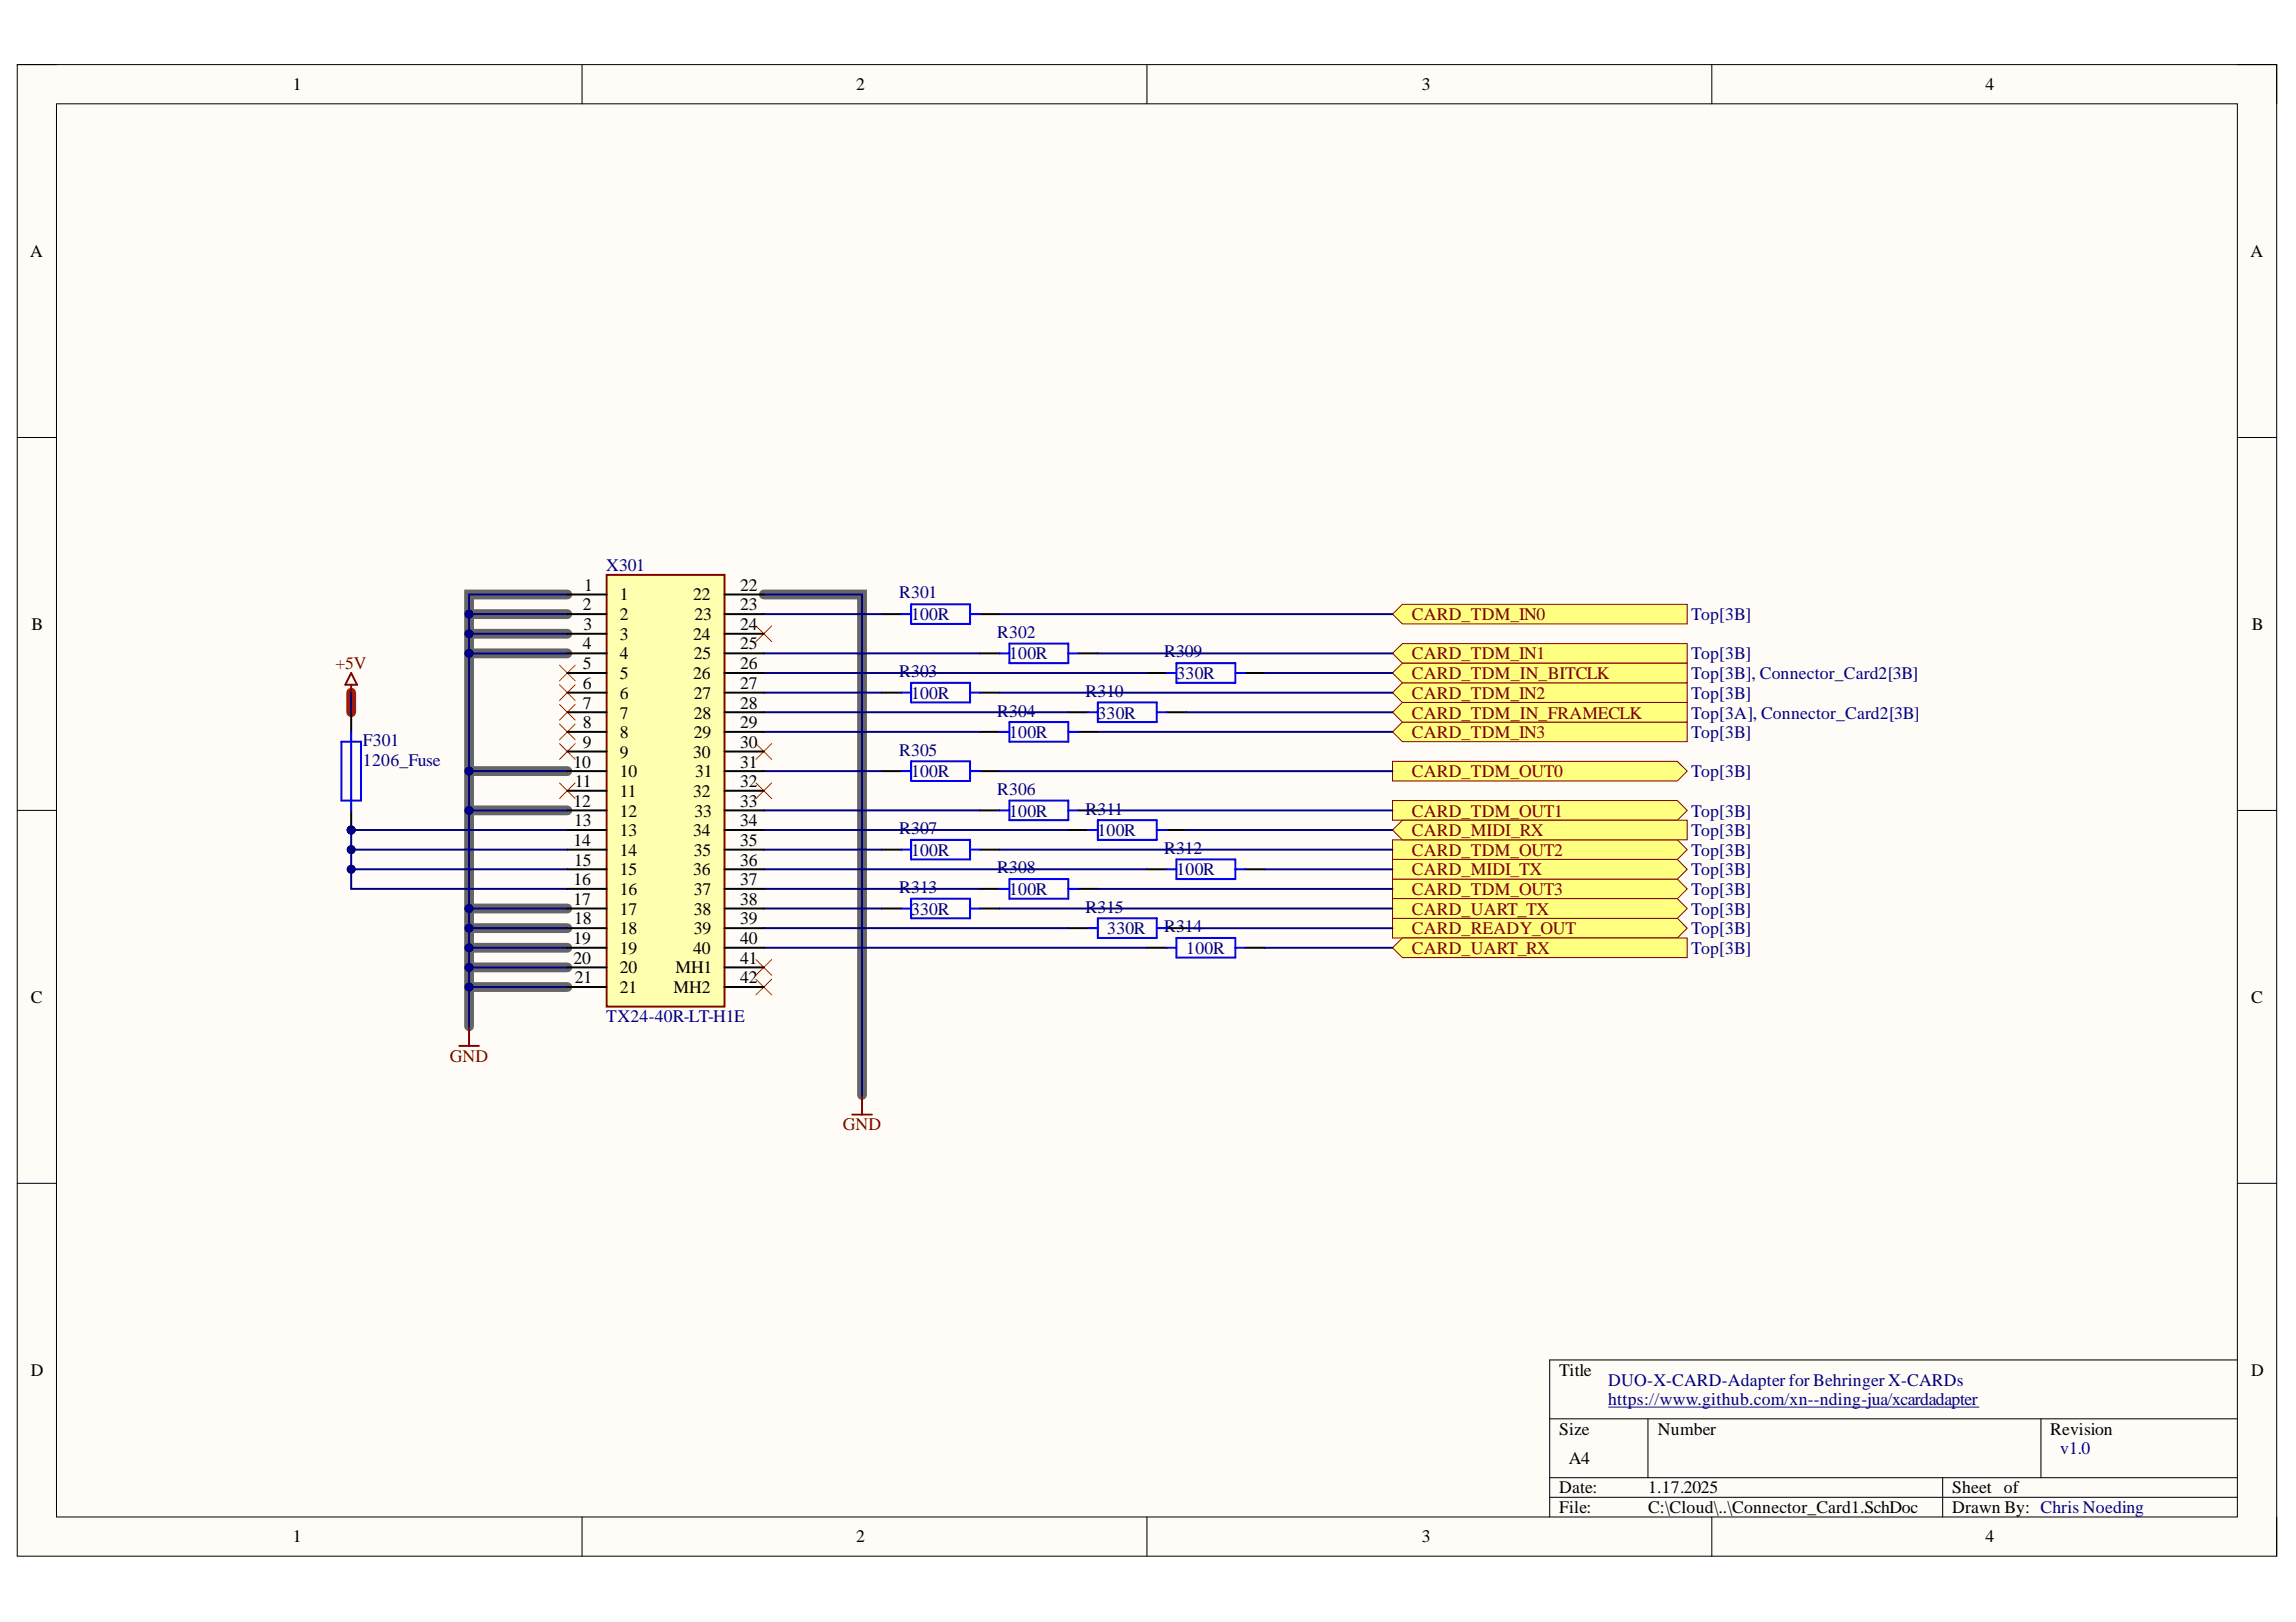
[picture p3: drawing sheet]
<svg xmlns="http://www.w3.org/2000/svg" width="297mm" height="210mm" viewBox="0 0 297 210" stroke-linecap="round" stroke-linejoin="round" font-family="sans-serif">
<defs><g id="words">
<g font-size="2.3">
<text x="37.9" y="11.7">1</text>
<text x="110.8" y="11.7">2</text>
<text x="183.9" y="11.7">3</text>
<text x="256.9" y="11.7">4</text>
<text x="3.9" y="33.3">A</text>
<text x="291.1" y="33.3">A</text>
<text x="75.6" y="76.4">1</text>
<text x="80.2" y="77.7">1</text>
<text x="89.7" y="77.7">22</text>
<text x="95.8" y="76.4">22</text>
<text x="4.1" y="81.5">B</text>
<text x="75.4" y="79">2</text>
<text x="75.5" y="81.5">3</text>
<text x="80.2" y="80.2">2</text>
<text x="80.2" y="82.8">3</text>
<text x="89.7" y="82.8">24</text>
<text x="89.9" y="80.2">23</text>
<text x="95.8" y="79">23</text>
<text x="95.8" y="81.5">24</text>
<text x="291.3" y="81.5">B</text>
<text x="75.4" y="84">4</text>
<text x="75.4" y="86.6">5</text>
<text x="75.4" y="89.2">6</text>
<text x="80.2" y="85.3">4</text>
<text x="80.2" y="87.8">5</text>
<text x="89.7" y="87.8">26</text>
<text x="89.8" y="85.3">25</text>
<text x="95.8" y="84">25</text>
<text x="95.8" y="86.6">26</text>
<text x="95.8" y="89.2">27</text>
<text x="75.4" y="91.7">7</text>
<text x="75.4" y="94.3">8</text>
<text x="80.2" y="90.5">6</text>
<text x="80.2" y="93">7</text>
<text x="80.2" y="95.5">8</text>
<text x="89.8" y="90.5">27</text>
<text x="89.8" y="93">28</text>
<text x="89.8" y="95.5">29</text>
<text x="95.8" y="91.7">28</text>
<text x="95.8" y="94.3">29</text>
<text x="74.2" y="99.3">10</text>
<text x="74.4" y="101.9">11</text>
<text x="75.4" y="96.8">9</text>
<text x="80.2" y="98.1">9</text>
<text x="80.2" y="100.6">10</text>
<text x="89.7" y="98.1">30</text>
<text x="89.9" y="100.6">31</text>
<text x="95.8" y="96.8">30</text>
<text x="95.8" y="99.3">31</text>
<text x="95.8" y="101.9">32</text>
<text x="74.2" y="104.4">12</text>
<text x="74.3" y="107">13</text>
<text x="80.2" y="103.1">11</text>
<text x="80.2" y="105.7">12</text>
<text x="89.7" y="103.1">32</text>
<text x="89.9" y="105.7">33</text>
<text x="95.8" y="104.4">33</text>
<text x="95.8" y="107">34</text>
<text x="74.2" y="109.5">14</text>
<text x="74.3" y="112">15</text>
<text x="80.2" y="108.2">13</text>
<text x="80.2" y="110.8">14</text>
<text x="80.2" y="113.3">15</text>
<text x="89.7" y="108.2">34</text>
<text x="89.7" y="113.3">36</text>
<text x="89.8" y="110.8">35</text>
<text x="95.8" y="109.5">35</text>
<text x="95.8" y="112">36</text>
<text x="74.2" y="114.6">16</text>
<text x="74.2" y="117.1">17</text>
<text x="74.3" y="119.6">18</text>
<text x="80.2" y="115.8">16</text>
<text x="80.2" y="118.4">17</text>
<text x="89.8" y="115.8">37</text>
<text x="89.8" y="118.4">38</text>
<text x="95.8" y="114.6">37</text>
<text x="95.8" y="117.1">38</text>
<text x="95.8" y="119.6">39</text>
<text x="74.2" y="122.2">19</text>
<text x="74.2" y="124.7">20</text>
<text x="80.2" y="120.9">18</text>
<text x="80.2" y="123.4">19</text>
<text x="80.2" y="126">20</text>
<text x="87.4" y="126">MH1</text>
<text x="89.7" y="123.4">40</text>
<text x="89.8" y="120.9">39</text>
<text x="95.8" y="122.2">40</text>
<text x="95.8" y="124.7">41</text>
<text x="4" y="129.8">C</text>
<text x="74.4" y="127.2">21</text>
<text x="80.2" y="128.5">21</text>
<text x="87.1" y="128.5">MH2</text>
<text x="95.8" y="127.2">42</text>
<text x="291.2" y="129.8">C</text>
<text x="4" y="178.1">D</text>
<text x="201.7" y="178.1">Title</text>
<text x="291.2" y="178.1">D</text>
<text x="201.7" y="185.7">Size</text>
<text x="214.5" y="185.7">Number</text>
<text x="265.2" y="185.7">Revision</text>
<text x="203" y="189.5">A4</text>
<text x="201.7" y="193.3">Date:</text>
<text x="201.7" y="195.8">File:</text>
<text x="213.2" y="193.3">1.17.2025</text>
<text x="213.2" y="195.8">C:\Cloud\..\Connector_Card1.SchDoc</text>
<text x="252.6" y="193.3">Sheet of</text>
<text x="252.6" y="195.8">Drawn By: Chris Noeding</text>
<text x="37.9" y="199.6">1</text>
<text x="110.8" y="199.6">2</text>
<text x="183.9" y="199.6">3</text>
<text x="256.9" y="199.6">4</text>
</g>
<g font-size="2.3" fill="#000080">
<text x="78.4" y="73.9">X301</text>
<text x="116.3" y="77.4">R301</text>
<text x="117.9" y="80.2">100R</text>
<text x="129" y="82.5">R302</text>
<text x="218.8" y="80.2">Top[3B]</text>
<text x="116.3" y="87.6">R303</text>
<text x="130.5" y="85.3">100R</text>
<text x="150.6" y="85.1">R309</text>
<text x="152.2" y="87.8">330R</text>
<text x="218.8" y="85.3">Top[3B]</text>
<text x="218.8" y="87.8">Top[3B], Connector_Card2[3B]</text>
<text x="117.9" y="90.5">100R</text>
<text x="129" y="92.7">R304</text>
<text x="130.5" y="95.5">100R</text>
<text x="140.4" y="90.2">R310</text>
<text x="142" y="93">330R</text>
<text x="218.8" y="90.5">Top[3B]</text>
<text x="218.8" y="95.5">Top[3B]</text>
<text x="218.8" y="93">Top[3A], Connector_Card2[3B]</text>
<text x="47" y="96.6">F301</text>
<text x="47" y="99.1">1206_Fuse</text>
<text x="116.3" y="97.8">R305</text>
<text x="117.9" y="100.6">100R</text>
<text x="218.8" y="100.6">Top[3B]</text>
<text x="116.3" y="108">R307</text>
<text x="129" y="102.9">R306</text>
<text x="130.5" y="105.7">100R</text>
<text x="140.4" y="105.4">R311</text>
<text x="218.8" y="105.7">Top[3B]</text>
<text x="117.9" y="110.8">100R</text>
<text x="129" y="113">R308</text>
<text x="142" y="108.2">100R</text>
<text x="150.6" y="110.5">R312</text>
<text x="152.2" y="113.3">100R</text>
<text x="218.8" y="110.8">Top[3B]</text>
<text x="218.8" y="108.2">Top[3B]</text>
<text x="218.8" y="113.3">Top[3B]</text>
<text x="116.3" y="115.6">R313</text>
<text x="117.9" y="118.4">330R</text>
<text x="130.5" y="115.8">100R</text>
<text x="140.4" y="118.1">R315</text>
<text x="218.8" y="115.8">Top[3B]</text>
<text x="218.8" y="118.4">Top[3B]</text>
<text x="143.2" y="120.9">330R</text>
<text x="150.6" y="120.6">R314</text>
<text x="153.5" y="123.4">100R</text>
<text x="218.8" y="120.9">Top[3B]</text>
<text x="218.8" y="123.4">Top[3B]</text>
<text x="78.4" y="132.3">TX24-40R-LT-H1E</text>
<text x="208.1" y="179.3">DUO-X-CARD-Adapter for Behringer X-CARDs</text>
<text x="208.1" y="181.9">https://www.github.com/xn--nding-jua/xcardadapter</text>
<text x="266.5" y="188.2">v1.0</text>
</g>
<g font-size="2.3" fill="#800000">
<text x="182.7" y="80.2">CARD_TDM_IN0</text>
<text x="43.4" y="86.6">+5V</text>
<text x="182.7" y="85.3">CARD_TDM_IN1</text>
<text x="182.7" y="87.8">CARD_TDM_IN_BITCLK</text>
<text x="182.7" y="90.5">CARD_TDM_IN2</text>
<text x="182.7" y="95.5">CARD_TDM_IN3</text>
<text x="182.7" y="93">CARD_TDM_IN_FRAMECLK</text>
<text x="182.7" y="100.6">CARD_TDM_OUT0</text>
<text x="182.7" y="105.7">CARD_TDM_OUT1</text>
<text x="182.7" y="110.8">CARD_TDM_OUT2</text>
<text x="182.7" y="108.2">CARD_MIDI_RX</text>
<text x="182.7" y="113.3">CARD_MIDI_TX</text>
<text x="182.7" y="115.8">CARD_TDM_OUT3</text>
<text x="182.7" y="118.4">CARD_UART_TX</text>
<text x="182.7" y="120.9">CARD_READY_OUT</text>
<text x="182.7" y="123.4">CARD_UART_RX</text>
<text x="58.2" y="137.4">GND</text>
<text x="109.1" y="146.3">GND</text>
</g>
</g></defs>
<path d="M2.2 8.4h292.3v193h-292.3z" fill-rule="evenodd" fill="#fffcf8"/>
<path d="M2.2 8.4h292.3v193h-292.3z" fill="none" stroke="#000" stroke-width=".13"/>
<path d="M7.3 13.4h282.2v182.9h-282.2z" fill-rule="evenodd" fill="#fffcf8"/>
<g fill="none" stroke="#000" stroke-width=".13">
<path d="M2.2 8.4h5.1M7.3 13.4h282.2v182.9h-282.2zM75.3 8.4v5M148.4 8.4v5M221.5 8.4v5M289.5 8.4h5v5M2.2 56.6h5.1M289.5 56.6h5M2.2 104.9h5.1M289.5 104.9h5M2.2 153.1h5.1M289.5 153.1h5"/>
<path d="M289.5 176h-89v20.3M75.3 196.3v5.1M148.4 196.3v5.1M200.5 183.6h89M200.5 191.2h89M200.5 193.8h89M213.2 183.6v7.6M221.5 196.3v5.1M251.3 191.2v5.1M264 183.6v7.6M294.5 196.3v5.1"/>
</g>
<path d="M60.7 79.5h12.7M73.4 76.9h-12.7v55.9M98.8 76.9h12.7v64.8M60.7 82h12.7M60.7 84.6h12.7M60.7 99.8h12.7M60.7 117.6h12.7M60.7 104.9h12.7M60.7 122.6h12.7M60.7 125.2h12.7M60.7 120.1h12.7M60.7 127.7h12.7" fill="none" stroke="#666" stroke-width="1.3"/>
<path d="M45.4 89.6v2.6" fill="none" stroke="#f00" stroke-width="1.3"/>
<path d="M45.4 87.1l.8 1.5h-1.5zM45.4 88.6v1M59.4 135.4h2.6M60.7 132.8v2.6M110.3 144.2h2.5M111.5 141.7v2.5" fill="none" stroke="#800000" stroke-width=".25"/>
<g fill="none" stroke="#f00" stroke-width=".13">
<path d="M72.4 86.1l2 2M72.4 88.6l2 2M72.4 91.2l2 2M72.4 93.7l2 2M72.4 96.2l2 2.1M74.4 86.1l-2 2M74.4 88.6l-2 2M74.4 91.2l-2 2M74.4 93.7l-2 2M74.4 96.2l-2 2.1M97.8 81l2 2M97.8 96.2l2 2.1"/>
<path d="M99.8 81l-2 2M99.8 96.2l-2 2.1M72.4 101.3l2 2M74.4 101.3l-2 2M97.8 101.3l2 2M99.8 101.3l-2 2M97.8 124.2l2 2M97.8 126.7l2 2M99.8 124.2l-2 2M99.8 126.7l-2 2"/>
</g>
<g fill="none" stroke="#000" stroke-width=".25">
<path d="M114.1 79.5h2.5M126.8 79.5h2.5M114.1 89.6h2.5M114.1 99.8h2.5M126.8 84.6h2.5M126.8 89.6h2.5M126.8 94.7h2.5M126.8 99.8h2.5M139.5 84.6h2.5M139.5 94.7h2.5M114.1 110h2.5M126.8 104.9h2.5"/>
<path d="M126.8 110h2.5M126.8 115h2.5M139.5 104.9h2.5M139.5 115h2.5"/>
</g>
<g fill="none" stroke="#00f" stroke-width=".25">
<path d="M116.6 79.5h1.3M117.9 78.2h7.6v2.5h-7.6zM125.5 79.5h1.3M116.6 89.6h1.3M116.6 99.8h1.3M117.9 88.4h7.6v2.5h-7.6zM117.9 98.5h7.6v2.6h-7.6zM125.5 89.6h1.3M125.5 99.8h1.3M129.3 84.6h1.3M129.3 94.7h1.3M130.6 83.3h7.6v2.5h-7.6z"/>
<path d="M130.6 93.4h7.6v2.6h-7.6zM138.2 84.6h1.3M138.2 94.7h1.3M116.6 110h1.3M117.9 108.7h7.6v2.5h-7.6zM125.5 110h1.3M129.3 104.9h1.3M129.3 115h1.3M130.6 103.6h7.6v2.5h-7.6zM130.6 113.8h7.6v2.5h-7.6zM138.2 104.9h1.3M138.2 115h1.3"/>
</g>
<path d="M180.2 79.5l1.2-1.3h36.9v2.5h-36.9z" fill-rule="evenodd" fill="#ffff80"/>
<path d="M180.2 79.5l1.2-1.3h36.9v2.5h-36.9z" fill="none" stroke="#800000" stroke-width=".13"/>
<path d="M180.2 84.6l1.2-1.3h36.9v2.5h-36.9z" fill-rule="evenodd" fill="#ffff80"/>
<path d="M180.2 84.6l1.2-1.3h36.9v2.5h-36.9z" fill="none" stroke="#800000" stroke-width=".13"/>
<path d="M180.2 89.6l1.2-1.2h36.9v2.5h-36.9z" fill-rule="evenodd" fill="#ffff80"/>
<path d="M180.2 89.6l1.2-1.2h36.9v2.5h-36.9z" fill="none" stroke="#800000" stroke-width=".13"/>
<path d="M180.2 94.7l1.2-1.3h36.9v2.6h-36.9z" fill-rule="evenodd" fill="#ffff80"/>
<path d="M180.2 94.7l1.2-1.3h36.9v2.6h-36.9z" fill="none" stroke="#800000" stroke-width=".13"/>
<path d="M180.2 87.1l1.2-1.3h36.9v2.6h-36.9z" fill-rule="evenodd" fill="#ffff80"/>
<path d="M180.2 87.1l1.2-1.3h36.9v2.6h-36.9z" fill="none" stroke="#800000" stroke-width=".13"/>
<path d="M180.2 92.2l1.2-1.3h36.9v2.5h-36.9z" fill-rule="evenodd" fill="#ffff80"/>
<path d="M180.2 92.2l1.2-1.3h36.9v2.5h-36.9z" fill="none" stroke="#800000" stroke-width=".13"/>
<path d="M180.2 113.8h36.8l1.3 1.2-1.3 1.3h-36.8z" fill-rule="evenodd" fill="#ffff80"/>
<path d="M180.2 113.8h36.8l1.3 1.2-1.3 1.3h-36.8z" fill="none" stroke="#800000" stroke-width=".13"/>
<path d="M180.2 108.7h36.8l1.3 1.3-1.3 1.2h-36.8z" fill-rule="evenodd" fill="#ffff80"/>
<path d="M180.2 108.7h36.8l1.3 1.3-1.3 1.2h-36.8z" fill="none" stroke="#800000" stroke-width=".13"/>
<path d="M180.2 103.6h36.8l1.3 1.3-1.3 1.2h-36.8z" fill-rule="evenodd" fill="#ffff80"/>
<path d="M180.2 103.6h36.8l1.3 1.3-1.3 1.2h-36.8z" fill="none" stroke="#800000" stroke-width=".13"/>
<path d="M180.2 98.5h36.8l1.3 1.3-1.3 1.3h-36.8z" fill-rule="evenodd" fill="#ffff80"/>
<path d="M180.2 98.5h36.8l1.3 1.3-1.3 1.3h-36.8z" fill="none" stroke="#800000" stroke-width=".13"/>
<path d="M180.2 107.4l1.2-1.3h36.9v2.6h-36.9z" fill-rule="evenodd" fill="#ffff80"/>
<path d="M180.2 107.4l1.2-1.3h36.9v2.6h-36.9z" fill="none" stroke="#800000" stroke-width=".13"/>
<path d="M180.2 111.2h36.8l1.3 1.3-1.3 1.3h-36.8z" fill-rule="evenodd" fill="#ffff80"/>
<path d="M180.2 111.2h36.8l1.3 1.3-1.3 1.3h-36.8z" fill="none" stroke="#800000" stroke-width=".13"/>
<path d="M180.2 118.8h36.8l1.3 1.3-1.3 1.3h-36.8z" fill-rule="evenodd" fill="#ffff80"/>
<path d="M180.2 118.8h36.8l1.3 1.3-1.3 1.3h-36.8z" fill="none" stroke="#800000" stroke-width=".13"/>
<g fill="none" stroke="#000" stroke-width=".25">
<path d="M138.2 92.2h2.6M148.4 87.1h2.5M150.9 92.2h2.6M161.1 87.1h2.5M114.1 117.6h2.5M126.8 117.6h2.5M138.2 107.4h2.6M148.4 112.5h2.5M150.9 107.4h2.6M161.1 112.5h2.5M138.2 120.1h2.6M148.4 122.6h2.5"/>
<path d="M150.9 120.1h2.6M161.1 122.6h2.5"/>
</g>
<g fill="none" stroke="#00f" stroke-width=".25">
<path d="M140.8 92.2h1.2M142 90.9h7.6v2.5h-7.6zM149.6 92.2h1.3M150.9 87.1h1.3M152.2 85.8h7.6v2.6h-7.6zM159.8 87.1h1.3M116.6 117.6h1.3M117.9 116.3h7.6v2.5h-7.6zM125.5 117.6h1.3M140.8 107.4h1.2M142 106.1h7.6v2.6h-7.6zM142 118.8h7.6v2.6h-7.6z"/>
<path d="M149.6 107.4h1.3M150.9 112.5h1.3M152.2 111.2h7.6v2.6h-7.6zM159.8 112.5h1.3M140.8 120.1h1.2M149.6 120.1h1.3M150.9 122.6h1.3M152.2 121.4h7.6v2.5h-7.6zM159.8 122.6h1.3"/>
</g>
<circle cx="45.4" cy="107.4" r=".51" fill="#000080"/>
<circle cx="45.4" cy="107.4" r=".51" fill="none" stroke="#000080" stroke-width=".13"/>
<path d="M45.4 104.9v2.5" fill="none" stroke="#000" stroke-width=".25"/>
<circle cx="45.4" cy="107.4" r=".51" fill="#000080"/>
<circle cx="45.4" cy="107.4" r=".51" fill="none" stroke="#000080" stroke-width=".13"/>
<path d="M45.4 92.2v2.5" fill="none" stroke="#000" stroke-width=".25"/>
<path d="M44.2 96h2.5v7.6h-2.5zM45.4 94.7v10.2" fill="none" stroke="#00f" stroke-width=".25"/>
<path d="M180.2 122.7l1.2-1.3h36.9v2.5h-36.9z" fill-rule="evenodd" fill="#ffff80"/>
<path d="M180.2 122.7l1.2-1.3h36.9v2.5h-36.9z" fill="none" stroke="#800000" stroke-width=".13"/>
<path d="M180.2 116.3h36.8l1.3 1.3-1.3 1.2h-36.8z" fill-rule="evenodd" fill="#ffff80"/>
<path d="M180.2 116.3h36.8l1.3 1.3-1.3 1.2h-36.8z" fill="none" stroke="#800000" stroke-width=".13"/>
<path d="M73.4 76.9h-12.7v55.9" fill="none" stroke="#000080" stroke-width=".25"/>
<circle cx="60.7" cy="127.7" r=".51" fill="#000080"/>
<circle cx="60.7" cy="127.7" r=".51" fill="none" stroke="#000080" stroke-width=".13"/>
<circle cx="60.7" cy="125.2" r=".51" fill="#000080"/>
<circle cx="60.7" cy="125.2" r=".51" fill="none" stroke="#000080" stroke-width=".13"/>
<circle cx="60.7" cy="122.7" r=".51" fill="#000080"/>
<circle cx="60.7" cy="122.7" r=".51" fill="none" stroke="#000080" stroke-width=".13"/>
<circle cx="60.7" cy="120.1" r=".51" fill="#000080"/>
<circle cx="60.7" cy="120.1" r=".51" fill="none" stroke="#000080" stroke-width=".13"/>
<circle cx="60.7" cy="117.6" r=".51" fill="#000080"/>
<circle cx="60.7" cy="117.6" r=".51" fill="none" stroke="#000080" stroke-width=".13"/>
<circle cx="60.7" cy="104.9" r=".51" fill="#000080"/>
<circle cx="60.7" cy="104.9" r=".51" fill="none" stroke="#000080" stroke-width=".13"/>
<circle cx="60.7" cy="99.8" r=".51" fill="#000080"/>
<circle cx="60.7" cy="99.8" r=".51" fill="none" stroke="#000080" stroke-width=".13"/>
<circle cx="60.7" cy="84.6" r=".51" fill="#000080"/>
<circle cx="60.7" cy="84.6" r=".51" fill="none" stroke="#000080" stroke-width=".13"/>
<circle cx="60.7" cy="82" r=".51" fill="#000080"/>
<circle cx="60.7" cy="82" r=".51" fill="none" stroke="#000080" stroke-width=".13"/>
<circle cx="60.7" cy="79.5" r=".51" fill="#000080"/>
<circle cx="60.7" cy="79.5" r=".51" fill="none" stroke="#000080" stroke-width=".13"/>
<path d="M60.7 82h12.7" fill="none" stroke="#000080" stroke-width=".25"/>
<circle cx="60.7" cy="82" r=".51" fill="#000080"/>
<circle cx="60.7" cy="82" r=".51" fill="none" stroke="#000080" stroke-width=".13"/>
<path d="M60.7 122.6h12.7" fill="none" stroke="#000080" stroke-width=".25"/>
<circle cx="60.7" cy="122.7" r=".51" fill="#000080"/>
<circle cx="60.7" cy="122.7" r=".51" fill="none" stroke="#000080" stroke-width=".13"/>
<path d="M60.7 79.5h12.7" fill="none" stroke="#000080" stroke-width=".25"/>
<circle cx="60.7" cy="79.5" r=".51" fill="#000080"/>
<circle cx="60.7" cy="79.5" r=".51" fill="none" stroke="#000080" stroke-width=".13"/>
<path d="M60.7 84.6h12.7" fill="none" stroke="#000080" stroke-width=".25"/>
<circle cx="60.7" cy="84.6" r=".51" fill="#000080"/>
<circle cx="60.7" cy="84.6" r=".51" fill="none" stroke="#000080" stroke-width=".13"/>
<path d="M60.7 125.2h12.7" fill="none" stroke="#000080" stroke-width=".25"/>
<circle cx="60.7" cy="125.2" r=".51" fill="#000080"/>
<circle cx="60.7" cy="125.2" r=".51" fill="none" stroke="#000080" stroke-width=".13"/>
<path d="M60.7 120.1h12.7" fill="none" stroke="#000080" stroke-width=".25"/>
<circle cx="60.7" cy="120.1" r=".51" fill="#000080"/>
<circle cx="60.7" cy="120.1" r=".51" fill="none" stroke="#000080" stroke-width=".13"/>
<path d="M98.8 76.9h12.7v64.8M60.7 117.6h12.7" fill="none" stroke="#000080" stroke-width=".25"/>
<circle cx="60.7" cy="117.6" r=".51" fill="#000080"/>
<circle cx="60.7" cy="117.6" r=".51" fill="none" stroke="#000080" stroke-width=".13"/>
<path d="M60.7 127.7h12.7" fill="none" stroke="#000080" stroke-width=".25"/>
<circle cx="60.7" cy="127.7" r=".51" fill="#000080"/>
<circle cx="60.7" cy="127.7" r=".51" fill="none" stroke="#000080" stroke-width=".13"/>
<path d="M60.7 99.8h12.7" fill="none" stroke="#000080" stroke-width=".25"/>
<circle cx="60.7" cy="99.8" r=".51" fill="#000080"/>
<circle cx="60.7" cy="99.8" r=".51" fill="none" stroke="#000080" stroke-width=".13"/>
<path d="M60.7 104.9h12.7" fill="none" stroke="#000080" stroke-width=".25"/>
<circle cx="60.7" cy="104.9" r=".51" fill="#000080"/>
<circle cx="60.7" cy="104.9" r=".51" fill="none" stroke="#000080" stroke-width=".13"/>
<path d="M45.4 107.4v2.6h28" fill="none" stroke="#000080" stroke-width=".25"/>
<circle cx="45.4" cy="110" r=".51" fill="#000080"/>
<circle cx="45.4" cy="110" r=".51" fill="none" stroke="#000080" stroke-width=".13"/>
<circle cx="45.4" cy="107.4" r=".51" fill="#000080"/>
<circle cx="45.4" cy="107.4" r=".51" fill="none" stroke="#000080" stroke-width=".13"/>
<g fill="none" stroke="#000080" stroke-width=".25">
<path d="M98.8 79.5h15.3M129.3 79.5h50.9M98.8 99.8h15.3M98.8 87.1h49.6M98.8 92.2h39.4M98.8 84.6h28M98.8 89.6h15.3M98.8 94.7h28M129.3 99.8h50.9M129.3 89.6h50.9M142 84.6h38.2M142 94.7h38.2"/>
<path d="M153.5 92.2h26.7M163.6 87.1h16.6M45.4 110v5h28M98.8 104.9h28M98.8 110h15.3M98.8 115h28M98.8 107.4h39.4M98.8 112.5h49.6M98.8 117.6h15.3M129.3 110h50.9M129.3 117.6h50.9M142 104.9h38.2"/>
<path d="M142 115h38.2M153.5 107.4h26.7M163.6 112.5h16.6M98.8 122.6h49.6M98.8 120.1h39.4M163.6 122.7h16.6"/>
</g>
<circle cx="45.4" cy="112.5" r=".51" fill="#000080"/>
<circle cx="45.4" cy="112.5" r=".51" fill="none" stroke="#000080" stroke-width=".13"/>
<circle cx="45.4" cy="110" r=".51" fill="#000080"/>
<circle cx="45.4" cy="110" r=".51" fill="none" stroke="#000080" stroke-width=".13"/>
<path d="M45.4 112.5h28" fill="none" stroke="#000080" stroke-width=".25"/>
<circle cx="45.4" cy="112.5" r=".51" fill="#000080"/>
<circle cx="45.4" cy="112.5" r=".51" fill="none" stroke="#000080" stroke-width=".13"/>
<path d="M45.4 107.4h28" fill="none" stroke="#000080" stroke-width=".25"/>
<circle cx="45.4" cy="107.4" r=".51" fill="#000080"/>
<circle cx="45.4" cy="107.4" r=".51" fill="none" stroke="#000080" stroke-width=".13"/>
<path d="M45.4 89.6v2.6M153.5 120.1h26.7" fill="none" stroke="#000080" stroke-width=".25"/>
<path d="M78.5 74.4h15.2v55.9h-15.2z" fill-rule="evenodd" fill="#ffffb0"/>
<path d="M78.5 74.4h15.2v55.9h-15.2z" fill="none" stroke="#800000" stroke-width=".25"/>
<g fill="none" stroke="#000" stroke-width=".25">
<path d="M73.4 76.9h5.1M73.4 79.5h5.1M93.7 76.9h5.1M93.7 79.5h5.1M73.4 82h5.1M73.4 84.6h5.1M73.4 87.1h5.1M73.4 89.6h5.1M73.4 92.2h5.1M73.4 94.7h5.1M73.4 97.3h5.1M73.4 99.8h5.1"/>
<path d="M93.7 82h5.1M93.7 84.6h5.1M93.7 87.1h5.1M93.7 89.6h5.1M93.7 92.2h5.1M93.7 94.7h5.1M93.7 97.3h5.1M93.7 99.8h5.1M73.4 102.3h5.1M73.4 104.9h5.1M73.4 107.4h5.1M73.4 110h5.1"/>
<path d="M73.4 112.5h5.1M73.4 115h5.1M73.4 117.6h5.1M93.7 102.3h5.1M93.7 104.9h5.1M93.7 107.4h5.1M93.7 110h5.1M93.7 112.5h5.1M93.7 115h5.1M93.7 117.6h5.1M73.4 120.1h5.1M73.4 122.6h5.1"/>
<path d="M73.4 125.2h5.1M73.4 127.7h5.1M93.7 120.1h5.1M93.7 122.6h5.1M93.7 125.2h5.1M93.7 127.7h5.1"/>
</g>
<path d="M208.1 182.1h47.9" fill="none" stroke="#000080" stroke-width=".13"/>
<use href="#words"/>
</svg>
